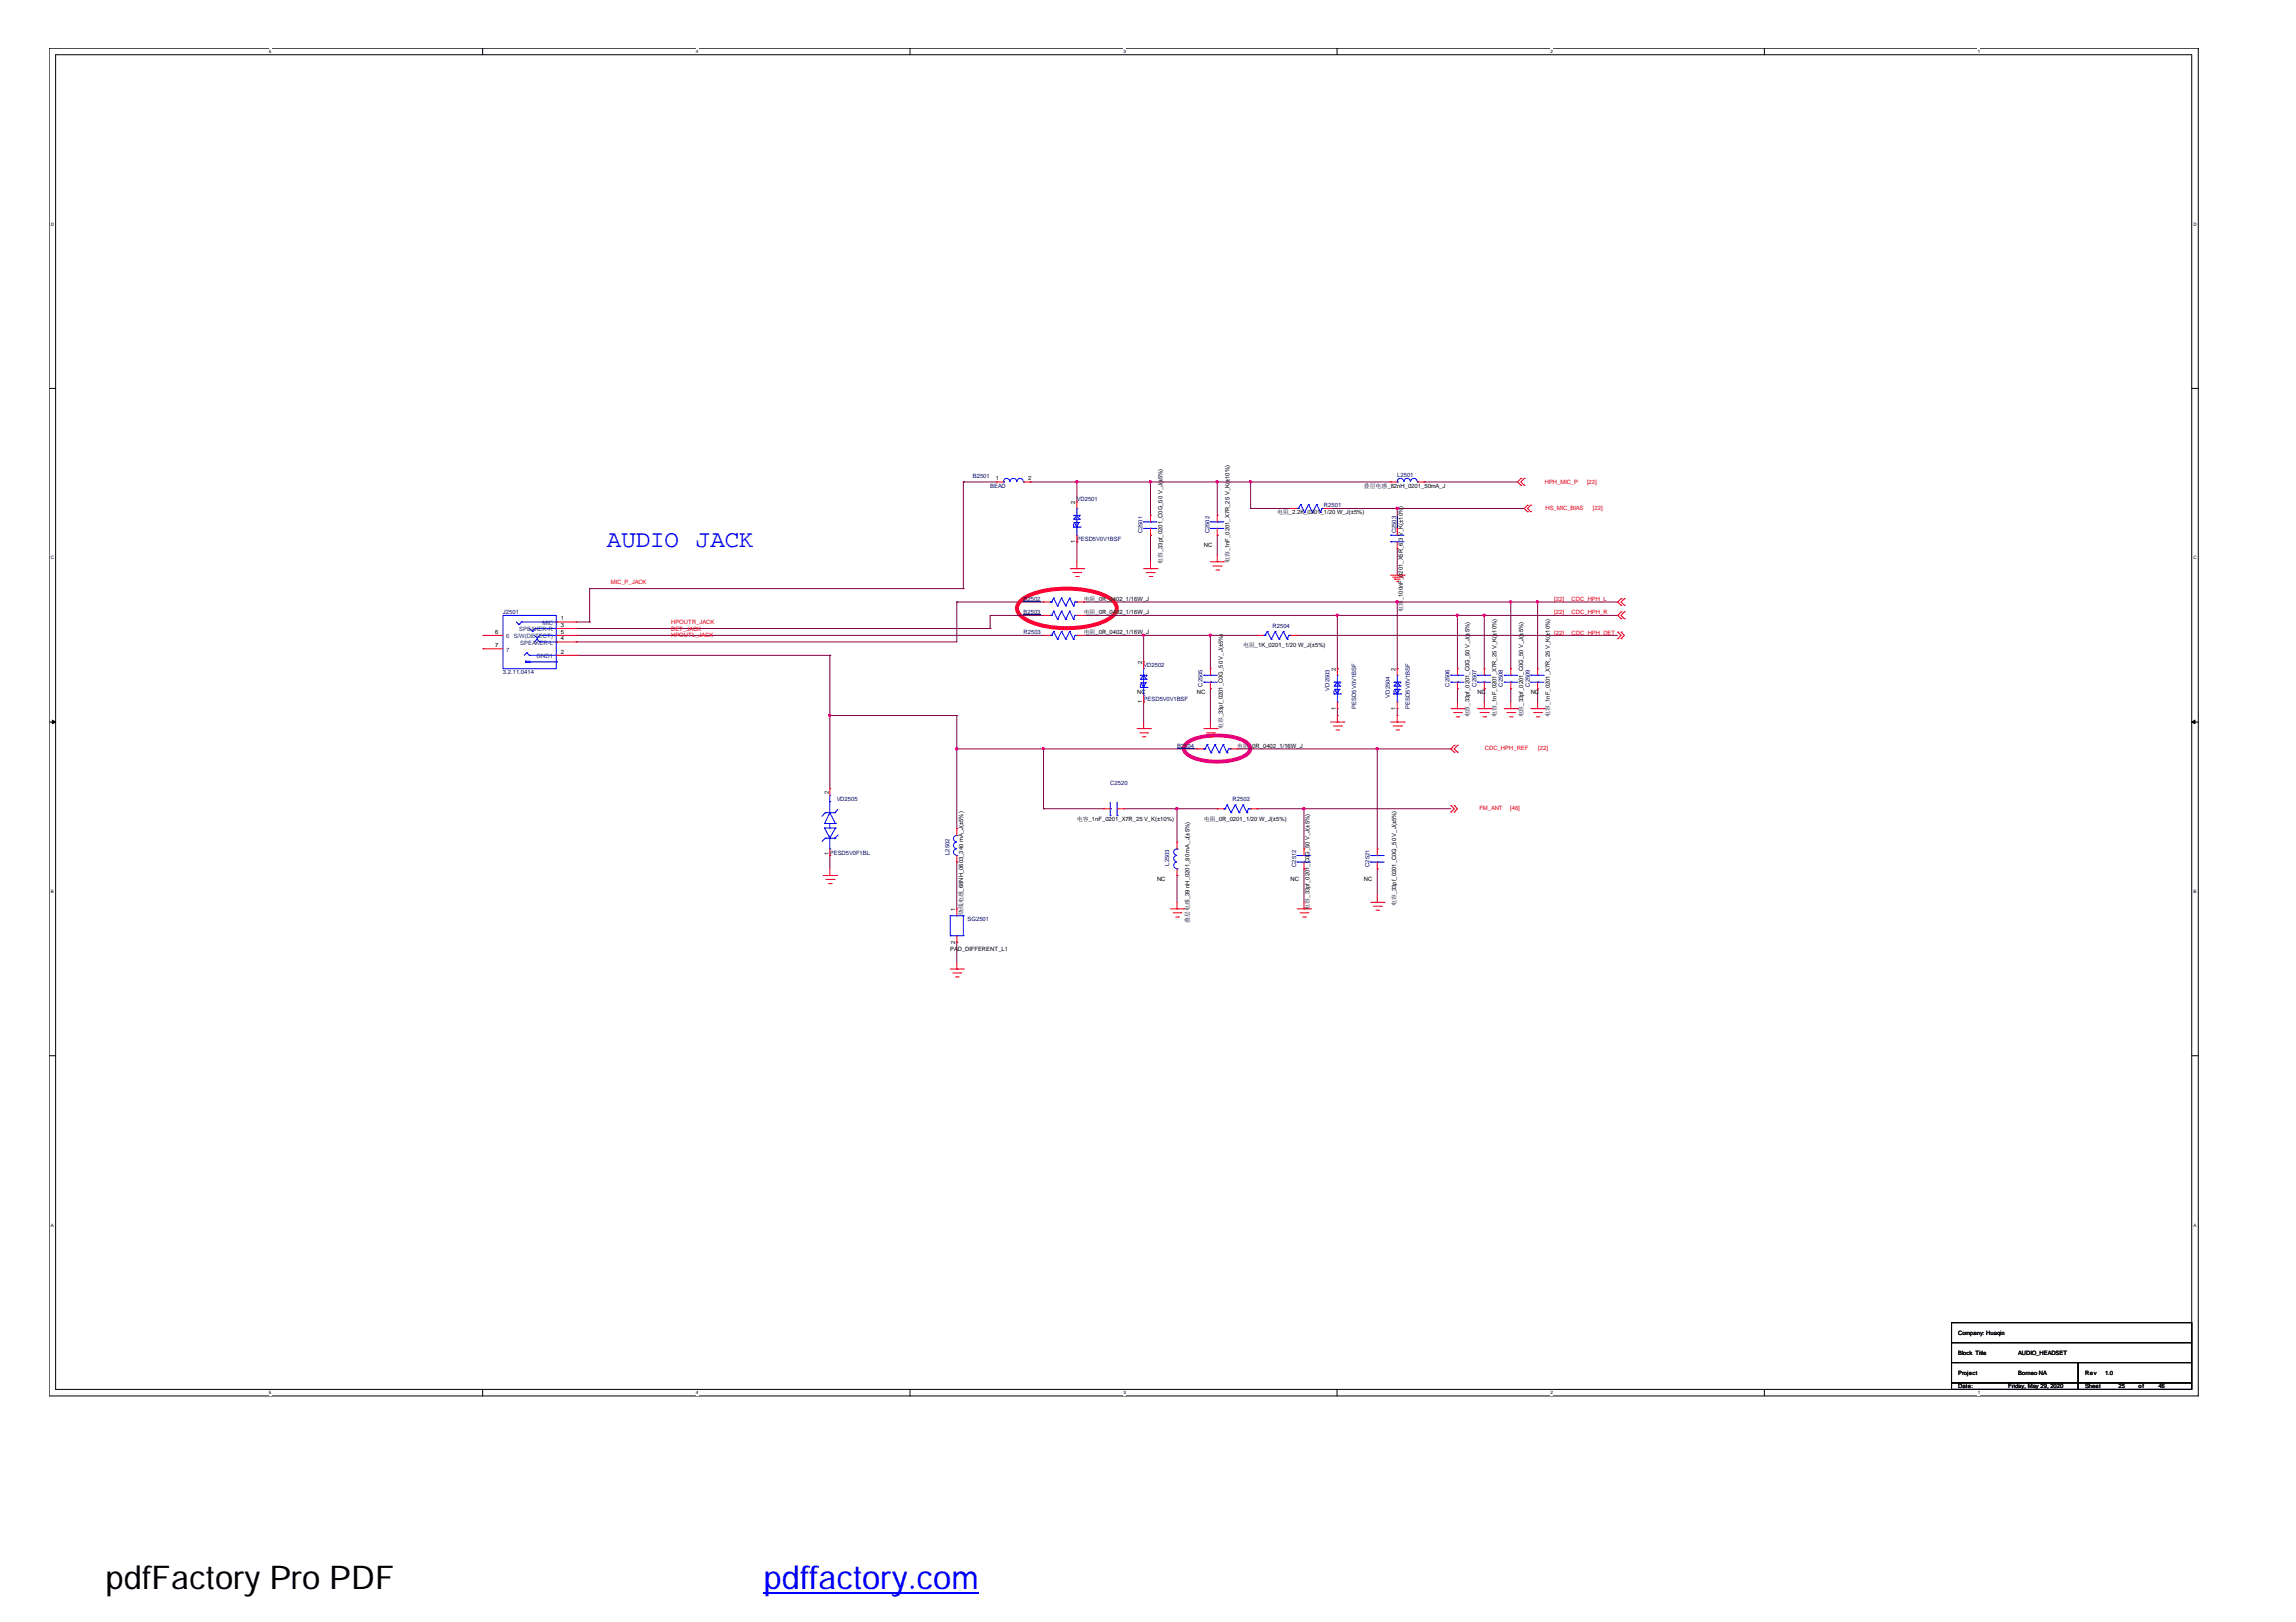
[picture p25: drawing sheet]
<svg xmlns="http://www.w3.org/2000/svg" width="297mm" height="210mm" viewBox="0 0 297 210" stroke-linecap="round" stroke-linejoin="round" font-family="sans-serif">
<defs><g id="words">
<text font-size="4.2" x="13.6" y="205.6">pdfFactory Pro PDF</text>
<text font-size="4.2" fill="#00f" x="98.8" y="205.6">pdffactory.com</text>
<text font-size="3.1" fill="#00f" x="78.5" y="70.8">AUDIO JACK</text>
<g font-size=".8" fill="#000080">
<text x="125.9" y="61.9">B2501</text>
<text x="128.1" y="63.1">BEAD</text>
<text x="139.3" y="64.8">VD2501</text>
<text x="171.3" y="65.7">R2501</text>
<text x="180.8" y="61.8">L2501</text>
<text x="139.3" y="70">PESD5V0V1BSF</text>
<text x="147.8" y="69" transform="rotate(-90 147.8 69)">C2501</text>
<text x="156.5" y="69" transform="rotate(-90 156.5 69)">C2502</text>
<text x="180.6" y="69" transform="rotate(-90 180.6 69)">C2503</text>
<text x="132.4" y="77.7">B2502</text>
<text x="65.1" y="79.5">J2501</text>
<text x="132.4" y="82.1">R2503</text>
<text x="132.4" y="79.5">B2503</text>
<text x="164.6" y="81.2">R2504</text>
<text x="65.1" y="87.3">3.2.11.0414</text>
<text x="148" y="86.4">VD2502</text>
<text x="155.6" y="88.9" transform="rotate(-90 155.6 88.9)">C2505</text>
<text x="172" y="89.4" transform="rotate(-90 172 89.4)">VD2503</text>
<text x="187.5" y="88.9" transform="rotate(-90 187.5 88.9)">C2506</text>
<text x="191" y="88.9" transform="rotate(-90 191 88.9)">C2507</text>
<text x="194.4" y="88.9" transform="rotate(-90 194.4 88.9)">C2508</text>
<text x="197.9" y="88.9" transform="rotate(-90 197.9 88.9)">C2509</text>
<text x="148" y="90.7">PESD5V0V1BSF</text>
<text x="175.5" y="91.7" transform="rotate(-90 175.5 91.7)">PESD5V0V1BSF</text>
<text x="179.8" y="90.3" transform="rotate(-90 179.8 90.3)">VD2504</text>
<text x="182.4" y="91.7" transform="rotate(-90 182.4 91.7)">PESD5V0V1BSF</text>
<text x="143.6" y="101.6">C2520</text>
<text x="152.3" y="96.7">B2504</text>
<text x="108.2" y="103.6">VD2505</text>
<text x="159.5" y="103.6">R2502</text>
<text x="107.4" y="110.6">PESD5V0F1BL</text>
<text x="122.9" y="110.6" transform="rotate(-90 122.9 110.6)">L2502</text>
<text x="151.3" y="112" transform="rotate(-90 151.3 112)">L2503</text>
<text x="167.7" y="112.2" transform="rotate(-90 167.7 112.2)">C2512</text>
<text x="177.2" y="112.2" transform="rotate(-90 177.2 112.2)">C2521</text>
<text x="125.2" y="119.2">SG2501</text>
</g>
<g font-size=".8">
<text x="128.8" y="62.2">1</text>
<text x="133" y="62.2">2</text>
<text x="139.1" y="65.2" transform="rotate(-90 139.1 65.2)">2</text>
<text x="176.4" y="63.1">叠层电感_82nH_0201_50mA_J</text>
<text x="139.1" y="70.3" transform="rotate(-90 139.1 70.3)">1</text>
<text x="155.7" y="70.8">NC</text>
<text x="165.2" y="66.5">电阻_2.2K_0201_1/20 W_J(±5%)</text>
<text x="140.2" y="77.7">电阻_0R_0402_1/16W_J</text>
<text x="150.4" y="73" transform="rotate(-90 150.4 73)">电容_33pf_0201_C0G_50 V_J(±5%)</text>
<text x="159" y="72.9" transform="rotate(-90 159 72.9)">电容_1nF_0201_X7R_25 V_K(±10%)</text>
<text x="64.1" y="82">6</text>
<text x="64.1" y="83.7">7</text>
<text x="72.6" y="82">5</text>
<text x="72.6" y="80.3">1</text>
<text x="72.6" y="81.1">3</text>
<text x="72.6" y="82.9">4</text>
<text x="140.2" y="82.1">电阻_0R_0402_1/16W_J</text>
<text x="140.2" y="79.5">电阻_0R_0402_1/16W_J</text>
<text x="160.8" y="83.8">电阻_1K_0201_1/20 W_J(±5%)</text>
<text x="181.5" y="79.2" transform="rotate(-90 181.5 79.2)">电容_100nF_0201_X5R_6.3 V_K(±10%)</text>
<text x="72.6" y="84.6">2</text>
<text x="147.1" y="89.8">NC</text>
<text x="147.7" y="86" transform="rotate(-90 147.7 86)">2</text>
<text x="154.9" y="89.8">NC</text>
<text x="172.8" y="86.8" transform="rotate(-90 172.8 86.8)">2</text>
<text x="180.6" y="86.8" transform="rotate(-90 180.6 86.8)">2</text>
<text x="191.1" y="89.8">NC</text>
<text x="198" y="89.8">NC</text>
<text x="147.7" y="91" transform="rotate(-90 147.7 91)">1</text>
<text x="158.2" y="94.4" transform="rotate(-90 158.2 94.4)">电容_33pf_0201_C0G_50 V_J(±5%)</text>
<text x="172.8" y="91.9" transform="rotate(-90 172.8 91.9)">1</text>
<text x="180.6" y="91.9" transform="rotate(-90 180.6 91.9)">1</text>
<text x="190.1" y="92.9" transform="rotate(-90 190.1 92.9)">电容_33pf_0201_C0G_50 V_J(±5%)</text>
<text x="193.6" y="92.8" transform="rotate(-90 193.6 92.8)">电容_1nF_0201_X7R_25 V_K(±10%)</text>
<text x="197.1" y="92.9" transform="rotate(-90 197.1 92.9)">电容_33pf_0201_C0G_50 V_J(±5%)</text>
<text x="200.5" y="92.8" transform="rotate(-90 200.5 92.8)">电容_1nF_0201_X7R_25 V_K(±10%)</text>
<text x="160.1" y="96.7">电阻_0R_0402_1/16W_J</text>
<text x="107.2" y="102.8" transform="rotate(-90 107.2 102.8)">2</text>
<text x="139.3" y="106.3">电容_1nF_0201_X7R_25 V_K(±10%)</text>
<text x="155.7" y="106.3">电阻_0R_0201_1/20 W_J(±5%)</text>
<text x="107.2" y="110.6" transform="rotate(-90 107.2 110.6)">1</text>
<text x="123.6" y="117.9" transform="rotate(-90 123.6 117.9)">1</text>
<text x="124.6" y="118.4" transform="rotate(-90 124.6 118.4)">绕线电感_68NH_0603_340 mA_J(±5%)</text>
<text x="149.7" y="114">NC</text>
<text x="153.9" y="119.4" transform="rotate(-90 153.9 119.4)">叠层电感_39 nH_0201_80 mA_J(±5%)</text>
<text x="167" y="114">NC</text>
<text x="169.4" y="117.7" transform="rotate(-90 169.4 117.7)">电容_33pf_0201_C0G_50 V_J(±5%)</text>
<text x="176.4" y="114">NC</text>
<text x="180.6" y="117.3" transform="rotate(-90 180.6 117.3)">电容_33pf_0201_C0G_50 V_J(±5%)</text>
<text x="122.9" y="123.1">PA</text>
<text x="123.6" y="122.1" transform="rotate(-90 123.6 122.1)">2</text>
<text x="123.9" y="123.1">D_DIFFERENT_L1</text>
<text x="253.3" y="172.7">Company: Huaqin</text>
<text x="253.3" y="175.4">Block Title</text>
<text x="253.3" y="177.9">Project</text>
<text x="253.3" y="179.7">Date:</text>
<text x="259.8" y="179.7">Friday, May 29, 2020</text>
<text x="261.1" y="177.9">Borneo NA</text>
<text x="261.1" y="175.4">AUDIO_HEADSET</text>
<text x="269.7" y="177.9">Rev</text>
<text x="269.7" y="179.7">Sheet</text>
<text x="272.3" y="177.9">1.0</text>
<text x="274.1" y="179.7">25</text>
<text x="276.6" y="179.7">of</text>
<text x="279.2" y="179.7">46</text>
</g>
<g font-size=".8" fill="#f00">
<text x="199.9" y="62.6">HPH_MIC_P</text>
<text x="205.3" y="62.6">[22]</text>
<text x="199.9" y="66">HS_MIC_BIAS</text>
<text x="206.1" y="66">[22]</text>
<text x="79" y="75.6">MIC_P_JACK</text>
<text x="201.1" y="77.7">[22]</text>
<text x="203.3" y="77.7">CDC_HPH_L</text>
<text x="86.8" y="80.7">HPOUTR_JACK</text>
<text x="86.8" y="81.6">DET_JACK</text>
<text x="86.8" y="82.5">HPOUTL_JACK</text>
<text x="201.1" y="79.5">[22]</text>
<text x="201.1" y="82.1">[22]</text>
<text x="203.3" y="79.5">CDC_HPH_R</text>
<text x="203.3" y="82.1">CDC_HPH_DET</text>
<text x="192.1" y="97.1">CDC_HPH_REF</text>
<text x="199" y="97.1">[22]</text>
<text x="191.4" y="104.9">FM_ANT</text>
<text x="195.4" y="104.9">[46]</text>
</g>
<g font-size=".8" fill="#004080">
<text x="65.5" y="82.6">6</text>
<text x="66.5" y="82.6">S/W(DETECT)</text>
<text x="67.2" y="81.7">SPEAKER-R</text>
<text x="67.3" y="83.5">SPEAKER-L</text>
<text x="70.2" y="80.9">MIC</text>
<text x="65.5" y="84.3">7</text>
<text x="69.4" y="85.2">GND1</text>
</g>
<g font-size=".6">
<text x="34.8" y="6.9">5</text>
<text x="90" y="6.9">4</text>
<text x="145.3" y="6.9">3</text>
<text x="200.6" y="6.9">2</text>
<text x="255.9" y="6.9">1</text>
<text x="6.6" y="29.2">D</text>
<text x="283.8" y="29.2">D</text>
<text x="6.6" y="72.4">C</text>
<text x="283.8" y="72.4">C</text>
<text x="6.6" y="115.6">B</text>
<text x="283.8" y="115.6">B</text>
<text x="6.6" y="158.8">A</text>
<text x="283.8" y="158.8">A</text>
<text x="34.8" y="180.4">5</text>
<text x="90" y="180.4">4</text>
<text x="145.3" y="180.4">3</text>
<text x="200.6" y="180.4">2</text>
<text x="255.9" y="180.4">1</text>
</g>
</g></defs>
<path d="M6.3 6.2h278.1v174.5h-278.1zM7.2 7.1h276.3v172.7h-276.3z" fill="none" stroke="#000" stroke-width=".13"/>
<g fill="#fff">
<path d="M34.8 6.3h.3v.7h-.3z"/>
<path d="M34.8 179.9h.3v.7h-.3z"/>
</g>
<path d="M62.4 6.2v.9M62.4 179.8v.9" fill="none" stroke="#000" stroke-width=".13"/>
<g fill="#fff">
<path d="M90 6.3h.3v.7h-.3z"/>
<path d="M90 179.9h.3v.7h-.3z"/>
</g>
<path d="M117.7 6.2v.9M117.7 179.8v.9" fill="none" stroke="#000" stroke-width=".13"/>
<g fill="#fff">
<path d="M145.3 6.3h.3v.7h-.3z"/>
<path d="M145.3 179.9h.3v.7h-.3z"/>
</g>
<path d="M173 6.2v.9M173 179.8v.9" fill="none" stroke="#000" stroke-width=".13"/>
<g fill="#fff">
<path d="M200.6 6.3h.3v.7h-.3z"/>
<path d="M200.6 179.9h.3v.7h-.3z"/>
</g>
<path d="M228.3 6.2v.9M228.3 179.8v.9" fill="none" stroke="#000" stroke-width=".13"/>
<g fill="#fff">
<path d="M255.9 6.3h.3v.7h-.3z"/>
<path d="M255.9 179.9h.3v.7h-.3z"/>
<path d="M6.6 28.7h.3v.7h-.3z"/>
<path d="M283.8 28.7h.3v.7h-.3z"/>
<path d="M6.6 71.9h.3v.6h-.3z"/>
<path d="M283.8 71.9h.3v.6h-.3z"/>
</g>
<path d="M6.3 50.3h.9M283.5 50.3h.9" fill="none" stroke="#000" stroke-width=".13"/>
<g fill="#fff">
<path d="M6.6 115h.3v.7h-.3z"/>
<path d="M283.8 115h.3v.7h-.3z"/>
</g>
<path d="M6.3 93.4h.9M283.5 93.4h.9" fill="none" stroke="#000" stroke-width=".13"/>
<g fill="#000" stroke="#000" stroke-width=".13">
<path d="M6.8 93.2l.4 .2-.4 .3z" fill-rule="evenodd"/>
<path d="M283.5 93.4l.5-.2v.5z" fill-rule="evenodd"/>
</g>
<g fill="#fff">
<path d="M6.6 158.2h.3v.7h-.3z"/>
<path d="M283.8 158.2h.3v.7h-.3z"/>
</g>
<path d="M6.3 136.6h.9M283.5 136.6h.9M252.5 171.2h31v2.6h-31zM252.5 173.8h31v2.5h-31zM252.5 176.3h16.4v2.7h-16.4zM252.5 179h16.4v.8h-16.4zM268.9 179h14.6v.8h-14.6zM268.9 176.3h14.6v2.7h-14.6z" fill="none" stroke="#000" stroke-width=".13"/>
<path d="M132 77.8a8 8 0 0 1 4.8-1.6 12.2 12.2 0 0 1 6.8 1.2 1.37 1.37 0 0 1 .9 1.3 1.37 1.37 0 0 1-.9 1.3 12.6 12.6 0 0 1-8.8 .9 5.7 5.7 0 0 1-2.8-1.3 1.18 1.18 0 0 1 0-1.8z" fill="none" stroke="#f00" stroke-width=".51"/>
<path d="M153.6 96.1a7.9 7.9 0 0 1 5.7-.8 3.5 3.5 0 0 1 2.3 1.2l.2 .4a1.91 1.91 0 0 1-1.7 1.3 9.4 9.4 0 0 1-6-.3 1.08 1.08 0 0 1-.8-1.4z" fill="none" stroke="#ff0080" stroke-width=".51"/>
<g fill="none" stroke="#800040" stroke-width=".13">
<path d="M76.3 76.2h.1M76.3 76.2v4.3M76.3 76.2h48.3M123.8 77.9h.1M123.8 77.9v5.2h-49.3M123.8 77.9h11.2M124.6 62.4h.1M124.6 76.2h.1M124.6 62.4h4.3M124.6 62.4v13.8M133.3 62.4h.1M133.3 62.4h46.6"/>
<path d="M135 79.6h.1M135 79.6h-6.9v1.7M139.3 62.4h.1M139.3 70.1h.1M139.3 62.4v2.6M139.3 70.1v2.6M140.2 77.9h.1M140.2 79.6h.1M140.2 77.9h69.1M140.2 79.6h69.1M148.8 62.4h.1M148.8 69.3h.1"/>
<path d="M148.8 62.4v4.3M148.8 69.3v3.4M157.5 62.4h.1M157.5 69.3h.1M157.5 62.4v4.3M157.5 69.3v2.6M161.8 62.4h.1M161.8 65.8h.1M161.8 62.4v3.4M161.8 65.8h5.2M172.1 65.8h.1M172.1 65.8h25.1"/>
<path d="M173 79.6v6.9M180.8 65.8h.1M180.8 71h.1M180.8 77.9h.1M180.8 65.8v2.6M180.8 71v3.4M180.8 77.9v8.6M184.2 62.4h.1M184.2 62.4h12.1M188.6 79.6h.1M188.6 79.6v6.9M192 79.6h.1"/>
<path d="M192 79.6v6.9M195.5 77.9h.1M195.5 77.9v8.6M198.9 77.9h.1M198.9 77.9v8.6M209.3 79.6h.1M74.5 81.3h.1M74.5 82.2h.1M74.5 83.1h.1M74.5 81.3h53.6M74.5 82.2h60.5M74.5 84.8h32.9"/>
<path d="M74.5 80.5h1.8M76.3 80.5h.1M107.4 92.6h.1M107.4 84.8h.1M107.4 84.8v17.3M107.4 92.6h16.4M123.8 92.6h.1M123.8 96.9h.1M123.8 92.6v14.6M123.8 96.9h31.1M128.1 81.3h.1M135 96.9h.1"/>
<path d="M135 96.9v7.8M140.2 82.2h.1M140.2 82.2h22.4M148 82.2h.1M148 90.9h.1M148 82.2v3.5M148 90.9v2.5M156.6 82.2h.1M156.6 89.1h.1M156.6 82.2v4.3M156.6 89.1v4.3M160.1 96.9h27.6"/>
<path d="M162.6 82.2h.1M167.8 82.2h.1M167.8 82.2h41.5M173 86.5h.1M173 92.6h.1M173 91.7v.9M178.2 96.9h.1M178.2 96.9v13M180.8 86.5h.1M180.8 92.6h.1M180.8 91.7v.9M187.7 96.9h.1"/>
<path d="M188.6 89.1h.1M188.6 89.1v1.8M192 89.1h.1M192 89.1v1.8M195.5 89.1h.1M195.5 89.1v1.8M198.9 89.1h.1M198.9 89.1v1.8M107.4 110.7h.1M107.4 110.7v1.8M123.8 111.6h.1M123.8 111.6v6"/>
<path d="M135 104.7h.1M135 104.7h7.8M145.4 104.7h12.1M152.3 113.3h.1M152.3 104.7h.1M152.3 104.7v4.3M152.3 113.3v3.5M157.5 104.7h.1M162.6 104.7h.1M162.6 104.7h25.1M168.7 104.7h.1M168.7 112.5h.1"/>
<path d="M168.7 104.7v5.2M168.7 112.5v4.3M178.2 112.5h.1M178.2 112.5v3.4M123.8 121.9h.1M123.8 121.9v2.6"/>
</g>
<g fill="#f0f" stroke="#f0f" stroke-width=".13">
<path d="M148.7 62.2h.2v.2h-.2z" fill-rule="evenodd"/>
<path d="M139.2 62.2h.2v.2h-.2z" fill-rule="evenodd"/>
<path d="M157.3 62.2h.3v.2h-.3z" fill-rule="evenodd"/>
<path d="M161.7 62.2h.2v.2h-.2z" fill-rule="evenodd"/>
<path d="M180.6 65.7h.2v.2h-.2z" fill-rule="evenodd"/>
<path d="M180.6 77.8h.2v.2h-.2z" fill-rule="evenodd"/>
<path d="M195.3 77.8h.2v.2h-.2z" fill-rule="evenodd"/>
<path d="M198.8 77.8h.2v.2h-.2z" fill-rule="evenodd"/>
<path d="M172.9 79.5h.2v.2h-.2z" fill-rule="evenodd"/>
<path d="M188.4 79.5h.2v.2h-.2z" fill-rule="evenodd"/>
<path d="M191.9 79.5h.2v.2h-.2z" fill-rule="evenodd"/>
<path d="M147.8 82.1h.2v.2h-.2z" fill-rule="evenodd"/>
<path d="M156.5 82.1h.2v.2h-.2z" fill-rule="evenodd"/>
<path d="M107.2 92.5h.2v.2h-.2z" fill-rule="evenodd"/>
<path d="M123.6 96.8h.3v.2h-.3z" fill-rule="evenodd"/>
<path d="M134.9 96.8h.2v.2h-.2z" fill-rule="evenodd"/>
<path d="M168.6 104.5h.2v.2h-.2z" fill-rule="evenodd"/>
<path d="M152.1 104.5h.2v.2h-.2z" fill-rule="evenodd"/>
<path d="M178 96.8h.3v.2h-.3z" fill-rule="evenodd"/>
<path d="M148.7 62.2h.2v.2h-.2z" fill-rule="evenodd"/>
<path d="M139.2 62.2h.2v.2h-.2z" fill-rule="evenodd"/>
<path d="M157.3 62.2h.3v.2h-.3z" fill-rule="evenodd"/>
<path d="M161.7 62.2h.2v.2h-.2z" fill-rule="evenodd"/>
<path d="M180.6 65.7h.2v.2h-.2z" fill-rule="evenodd"/>
<path d="M180.6 77.8h.2v.2h-.2z" fill-rule="evenodd"/>
<path d="M195.3 77.8h.2v.2h-.2z" fill-rule="evenodd"/>
<path d="M198.8 77.8h.2v.2h-.2z" fill-rule="evenodd"/>
<path d="M172.9 79.5h.2v.2h-.2z" fill-rule="evenodd"/>
<path d="M188.4 79.5h.2v.2h-.2z" fill-rule="evenodd"/>
<path d="M191.9 79.5h.2v.2h-.2z" fill-rule="evenodd"/>
<path d="M147.8 82.1h.2v.2h-.2z" fill-rule="evenodd"/>
<path d="M156.5 82.1h.2v.2h-.2z" fill-rule="evenodd"/>
<path d="M107.2 92.5h.2v.2h-.2z" fill-rule="evenodd"/>
<path d="M123.6 96.8h.3v.2h-.3z" fill-rule="evenodd"/>
<path d="M134.9 96.8h.2v.2h-.2z" fill-rule="evenodd"/>
<path d="M168.6 104.5h.2v.2h-.2z" fill-rule="evenodd"/>
<path d="M152.1 104.5h.2v.2h-.2z" fill-rule="evenodd"/>
<path d="M178 96.8h.3v.2h-.3z" fill-rule="evenodd"/>
</g>
<g fill="none" stroke="#f00" stroke-width=".13">
<path d="M128.9 62.4h.1M128.9 62.4h.9M132.4 62.4h.9M133.3 62.4h.1M135 77.9h.1M135 79.6h.1M135 77.9h.9M135 79.6h.9M138.5 73.6h1.7M138.8 74.1h1M139.1 74.6h.4M139.3 73.6h.1"/>
<path d="M139.3 65h.1M139.3 70.1h.1M139.3 65v.8M139.3 69.3v.8M139.3 72.7v.9M139.3 77.9h.9M139.3 79.6h.9M139.5 74.6h.1M139.8 74.1h.1M140.2 73.6h.1M140.2 77.9h.1M140.2 79.6h.1"/>
<path d="M148 73.6h1.7M148.3 74.1h1.1M148.7 74.6h.3M148.8 73.6h.1M148.8 66.7h.1M148.8 69.3h.1M148.8 66.7v.8M148.8 68.4v.9M148.8 72.7v.9M149 74.6h.1M149.4 74.1h.1M149.7 73.6h.1"/>
<path d="M156.6 72.7h1.7M156.9 73.3h1.1M157.3 73.8h.3M157.5 72.7h.1M157.5 66.7h.1M157.5 69.3h.1M157.5 66.7v.8M157.5 68.4v.9M157.5 71.9v.8M157.6 73.8h.1M158 73.3h.1M158.3 72.7h.1"/>
<path d="M167 65.8h.1M167 65.8h.8M171.3 65.8h.8M172.1 65.8h.1M179.9 62.4h.1M179.9 74.4h1.8M179.9 62.4h.9M180.2 74.7h1.2M180.4 74.9h.1M180.4 74.9h.7M180.7 75.2h.1M180.8 68.4h.1"/>
<path d="M180.8 71h.1M180.8 68.4v.9M180.8 70.1v.9M180.8 75.2h.1M181.4 74.7h.1M181.7 74.4h.1M183.4 62.4h.8M184.2 62.4h.1M196.8 62.8h.1M196.8 61.9h.1M196.8 61.9l-.5 .5 .5 .4M197.2 61.9h.1"/>
<path d="M197.2 62.8h.1M197.2 61.9l-.4 .5 .4 .4M197.6 66.2h.1M197.6 65.4h.1M197.6 65.4l-.4 .4 .4 .4M198 65.4h.1M198 66.2h.1M198 65.4l-.4 .4 .4 .4M209.7 78.3h.1M209.7 77.5h.1M209.7 79.2h.1M209.7 77.5l-.4 .4 .4 .4"/>
<path d="M209.7 79.2l-.4 .4 .4 .5M210.1 77.5h.1M210.1 78.3h.1M210.1 79.2h.1M210.1 77.5l-.4 .4 .4 .4M210.1 79.2l-.4 .4 .4 .5M62.5 82.2h.1M62.5 84h.1M62.5 82.2h2.6M62.5 84h2.6M72 80.5h2.5M72 81.3h2.5"/>
<path d="M72 84.8h2.5M72 82.2h2.5M72 83.1h2.5M74.5 80.5h.1M74.5 81.3h.1M74.5 84.8h.1M74.5 82.2h.1M74.5 83.1h.1M135 82.2h.1M135 82.2h.9M139.3 82.2h.9M140.2 82.2h.1"/>
<path d="M147.1 94.3h1.7M147.4 94.8h1.1M147.8 95.3h.3M148 94.3h.1M148 85.7h.1M148 90.9h.1M148 85.7v.8M148 90v.9M148 93.4v.9M148.1 95.3h.1M148.5 94.8h.1M148.8 94.3h.1"/>
<path d="M154.9 96.9h.1M154.9 96.9h.8M155.7 94.3h1.8M156.1 94.8h1M156.4 95.3h.4M156.6 94.3h.1M156.6 86.5h.1M156.6 89.1h.1M156.6 86.5v.9M156.6 88.3v.8M156.6 93.4v.9M156.8 95.3h.1"/>
<path d="M157.1 94.8h.1M157.5 94.3h.1M159.2 96.9h.9M160.1 96.9h.1M162.6 82.2h.1M162.6 82.2h.9M167 82.2h.8M167.8 82.2h.1M172.1 93.4h1.8M172.5 94h1M172.8 94.5h.4M173 93.4h.1"/>
<path d="M173 86.5h.1M173 91.7h.1M173 86.5v.9M173 90.9v.8M173 92.6v.8M173.2 94.5h.1M173.5 94h.1M173.9 93.4h.1M179.9 93.4h1.8M180.3 94h1M180.6 94.5h.3M180.8 93.4h.1"/>
<path d="M180.8 86.5h.1M180.8 91.7h.1M180.8 86.5v.9M180.8 90.9v.8M180.8 92.6v.8M180.9 94.5h.1M181.3 94h.1M181.7 93.4h.1M187.7 91.7h1.7M188 92.2h1.1M188.1 97.3h.1M188.1 96.4h.1"/>
<path d="M188.1 96.4l-.4 .5 .4 .4M188.4 92.8h.3M188.6 91.7h.1M188.6 96.4h.1M188.6 97.3h.1M188.6 86.5h.1M188.6 89.1h.1M188.6 86.5v.9M188.6 88.3v.8M188.6 90.9v.8M188.6 96.4l-.5 .5 .5 .4M188.7 92.8h.1"/>
<path d="M189.1 92.2h.1M189.4 91.7h.1M191.1 91.7h1.8M191.5 92.2h1M191.9 92.8h.3M192 91.7h.1M192 86.5h.1M192 89.1h.1M192 86.5v.9M192 88.3v.8M192 90.9v.8M192.2 92.8h.1"/>
<path d="M192.5 92.2h.1M192.9 91.7h.1M194.6 91.7h1.7M194.9 92.2h1.1M195.3 92.8h.3M195.5 91.7h.1M195.5 86.5h.1M195.5 89.1h.1M195.5 86.5v.9M195.5 88.3v.8M195.5 90.9v.8M195.6 92.8h.1"/>
<path d="M196 92.2h.1M196.3 91.7h.1M198 91.7h1.8M198.4 92.2h1M198.8 92.8h.3M198.9 91.7h.1M198.9 86.5h.1M198.9 89.1h.1M198.9 86.5v.9M198.9 88.3v.8M198.9 90.9v.8M199.1 92.8h.1"/>
<path d="M199.4 92.2h.1M199.8 91.7h.1M209.3 81.8h.1M209.3 82.6h.1M209.3 81.8l.4 .4-.4 .4M209.7 80.1h.1M209.7 81.8h.1M209.7 82.6h.1M209.7 81.8l.4 .4-.4 .4M210.1 80.1h.1M106.5 113.3h1.7M106.8 113.8h1.1"/>
<path d="M107.2 114.4h.3M107.4 113.3h.1M107.4 110.7h.1M107.4 102.1h.1M107.4 102.1v.8M107.4 109.9v.8M107.4 112.5v.8M107.5 114.4h.1M107.9 113.8h.1M108.2 113.3h.1M123.8 117.6h.1M123.8 111.6h.1"/>
<path d="M123.8 107.2h.1M123.8 107.2v.9M123.8 110.7v.9M123.8 117.6v.9M142.8 104.7h.1M142.8 104.7h.8M144.5 104.7h.9M145.4 104.7h.1M151.4 117.6h1.8M151.8 118.1h1M152.1 118.7h.3M152.3 117.6h.1"/>
<path d="M152.3 113.3h.1M152.3 109h.1M152.3 109v.9M152.3 112.5v.8M152.3 116.8v.8M152.4 118.7h.1M152.8 118.1h.1M153.2 117.6h.1M157.5 104.7h.1M157.5 104.7h.8M161.8 104.7h.8M162.6 104.7h.1"/>
<path d="M167.8 117.6h1.7M168.2 118.1h1M168.5 118.7h.4M168.7 117.6h.1M168.7 109.9h.1M168.7 112.5h.1M168.7 109.9v.8M168.7 111.6v.9M168.7 116.8v.8M168.9 118.7h.1M169.2 118.1h.1M169.5 117.6h.1"/>
<path d="M177.3 116.8h1.8M177.7 117.3h1M178 117.8h.4M178.2 116.8h.1M178.2 109.9h.1M178.2 112.5h.1M178.2 109.9v.8M178.2 111.6v.9M178.2 115.9v.9M178.4 117.8h.1M178.7 117.3h.1M179.1 116.8h.1"/>
<path d="M187.7 104.2h.1M187.7 105.1h.1M187.7 104.2l.4 .5-.4 .4M188.1 104.2h.1M188.1 105.1h.1M188.1 104.2l.5 .5-.5 .4M122.9 125.4h1.7M123.3 125.9h1M123.6 126.4h.4M123.8 125.4h.1M123.8 121.9h.1M123.8 121.1v.8"/>
<path d="M123.8 124.5v.9M124 126.4h.1M124.3 125.9h.1M124.6 125.4h.1"/>
</g>
<g fill="none" stroke="#00f" stroke-width=".13">
<path d="M65.1 79.6h6.9v6.9h-6.9zM129.8 62.4h.1M129.8 62.3l.1-.2a.4 .4 0 0 1 .5-.2 .4 .4 0 0 1 .2 .4M130.7 62.3a.42 .42 0 0 1 .4-.4 .42 .42 0 0 1 .4 .4M131.6 62.3v-.2a.4 .4 0 0 1 .5-.2 .4 .4 0 0 1 .3 .4M132.4 62.4h.1M135.9 77.9h.1M135.9 79.6h.1M135.9 77.9h.2M135.9 79.6h.2M136.1 77.9h.1M136.1 79.6h.1"/>
<path d="M136.3 77.4h.1M136.3 79.1h.1M136.3 77.4l.5 1M136.3 77.4l-.2 .5M136.3 79.1l.5 1.1M136.3 79.1l-.2 .5M136.8 78.4h.1M137.3 77.4h.1M137.3 79.1h.1M137.3 77.4l.6 1M137.3 77.4l-.5 1M137.3 79.1l.6 1.1"/>
<path d="M137.3 79.1l-.5 1.1M137.9 78.4h.1M138.4 77.4h.1M138.4 79.1h.1M138.4 77.4l.5 1M138.4 77.4l-.5 1M138.4 79.1l.5 1.1M138.4 79.1l-.5 1.1M138.9 78.4h.1M138.9 68.2h.1M138.9 66.7h.1M138.9 67.8v.4"/>
<path d="M138.9 68.2h.8M138.9 66.7h.8M139 67.6h.1M139 67.2h.1M139 67.6h.6M139 67.6l.3 .6M139 67.2h.7M139.1 77.9h.1M139.1 79.6h.1M139.1 77.9h.2M139.1 77.9l-.2 .5M139.1 79.6h.2"/>
<path d="M139.1 79.6l-.2 .6M139.3 77.9h.1M139.3 79.6h.1M139.3 65.8h.1M139.3 69.3h.1M139.3 68.2h.1M139.3 66.7h.1M139.3 65.8v3.5M139.3 66.7l-.4 .5M139.3 66.7l.4 .5M139.6 67.6h.1M139.6 67.6l-.3 .6"/>
<path d="M139.7 67.2h.1M139.7 66.7h.1M139.7 66.7v.2M139.7 68.2h.1M148 67.5h.1M148 68.4h.1M148 67.5h1.7M148 68.4h1.7M148.8 67.5h.1M148.8 68.4h.1M156.6 67.5h.1M156.6 68.4h.1"/>
<path d="M156.6 67.5h1.7M156.6 68.4h1.7M157.5 67.5h.1M157.5 68.4h.1M167.8 65.8h.1M167.8 65.8h.2M168 65.8h.1M168.3 65.3h.1M168.3 65.3l.5 1M168.3 65.3l-.3 .5M168.8 66.3h.1M169.3 65.3h.1"/>
<path d="M169.3 65.3l.5 1M169.3 65.3l-.5 1M169.8 66.3h.1M170.3 65.3h.1M170.3 65.3l.6 1M170.3 65.3l-.5 1M170.9 66.3h.1M171 65.8h.1M171 65.8h.3M171 65.8l-.1 .5M171.3 65.8h.1M179.9 69.3h.1"/>
<path d="M179.9 70.1h.1M179.9 69.3h1.8M179.9 70.1h1.8M180.8 62.4h.1M180.8 62.3a.42 .42 0 0 1 .4-.4 .42 .42 0 0 1 .4 .4M180.8 69.3h.1M180.8 70.1h.1M181.7 62.3v-.2a.4 .4 0 0 1 .5-.2 .4 .4 0 0 1 .3 .4M182.5 62.3a.42 .42 0 0 1 .4-.4 .42 .42 0 0 1 .4 .4M183.4 62.4h.1M66.8 80.5l.3 .3M67.1 80.8h.1"/>
<path d="M67.5 80.5h.1M67.5 80.5l-.4 .3M67.5 80.5h4.5M68 85.7h.1M68 85.6h.1M68 85.6h.5v.1M68 85.7h.5M68 85.6v.1M68.2 84.5h.1M68.2 84.5l.3 .3M68.2 84.5l-.4 .3M68.5 84.8h.1"/>
<path d="M68.5 85.7h.1M68.5 81.3l.4 .4M68.5 84.8h3.5M68.5 85.7h3.5M68.9 81.7h.1M69.1 82.2l.4 .4M69.2 81.3h.1M69.2 81.3h2.8M69.2 81.3l-.3 .4M69.5 82.7h.1M69.5 82.6h.1M69.5 82.7l-.4 .4"/>
<path d="M69.5 82.7l.3 .4M69.8 83.1h.1M69.8 82.2h.1M69.8 83.1h2.2M69.8 82.2h2.2M69.8 82.2l-.3 .4M72 85.7h.1M72 84.8h.1M72 83.1h.1M72 82.2h.1M72 81.3h.1M72 80.5h.1"/>
<path d="M135.9 82.2h.1M135.9 82.2h.2M136.1 82.2h.1M136.3 81.7h.1M136.3 81.7l.5 1M136.3 81.7l-.2 .5M136.8 82.7h.1M136.8 80.2h.1M137.3 81.7h.1M137.3 81.7l.6 1M137.3 81.7l-.5 1M137.9 82.7h.1"/>
<path d="M137.9 80.2h.1M138.4 81.7h.1M138.4 81.7l.5 1M138.4 81.7l-.5 1M138.9 82.7h.1M138.9 80.2h.1M139.1 82.2h.1M139.1 82.2h.2M139.1 82.2l-.2 .5M139.3 82.2h.1M147.5 89h.1M147.5 87.4h.1"/>
<path d="M147.5 87.4h.8M147.5 88.5v.5M147.5 89h.9M147.6 88.4h.1M147.6 87.9h.1M147.6 88.4h.6M147.6 88.4l.4 .6M147.6 87.9h.7M148 86.5h.1M148 90h.1M148 89h.1M148 87.4h.1"/>
<path d="M148 86.5v3.5M148 87.4l-.5 .5M148 87.4l.3 .5M148.2 88.4h.1M148.2 88.4l-.2 .6M148.3 87.9h.1M148.3 87.4h.1M148.3 87.4v.2M148.4 89h.1M155.7 96.9h.1M155.7 87.4h.1M155.7 88.3h.1"/>
<path d="M155.7 88.3h1.8M155.7 96.9h.2M155.7 87.4h1.8M155.9 96.9h.1M156.2 96.4h.1M156.2 96.4l.5 1M156.2 96.4l-.3 .5M156.6 87.4h.1M156.6 88.3h.1M156.7 97.4h.1M157.2 96.4h.1M157.2 96.4l.5 1"/>
<path d="M157.2 96.4l-.5 1M157.7 97.4h.1M158.2 96.4h.1M158.2 96.4l.5 1M158.2 96.4l-.5 1M158.7 97.4h.1M158.9 96.9h.1M158.9 96.9h.3M158.9 96.9l-.2 .5M159.2 96.9h.1M163.5 82.2h.1M163.5 82.2h.2"/>
<path d="M163.7 82.2h.1M164 81.7h.1M164 81.7l.5 1M164 81.7l-.3 .5M164.5 82.7h.1M165 81.7h.1M165 81.7l.5 1M165 81.7l-.5 1M165.5 82.7h.1M166 81.7h.1M166 81.7l.5 1M166 81.7l-.5 1"/>
<path d="M166.5 82.7h.1M166.7 82.2h.1M166.7 82.2h.3M166.7 82.2l-.2 .5M167 82.2h.1M172.6 89.8h.1M172.6 88.3h.1M172.6 89.4v.4M172.6 89.8h.8M172.6 88.3h.8M172.7 89.2h.1M172.7 88.8h.1"/>
<path d="M172.7 89.2h.6M172.7 89.2l.3 .6M172.7 88.8h.7M173 87.4h.1M173 90.9h.1M173 89.8h.1M173 88.3h.1M173 87.4v3.5M173 88.3l-.4 .5M173 88.3l.4 .5M173.3 89.2h.1M173.3 89.2l-.3 .6"/>
<path d="M173.4 88.8h.1M173.4 88.3h.1M173.4 88.3v.1M173.4 89.8h.1M180.3 89.8h.1M180.3 88.3h.1M180.3 89.8h.9M180.3 88.3h.8M180.3 89.4v.4M180.4 89.2h.1M180.4 88.8h.1M180.4 89.2h.7"/>
<path d="M180.4 88.8h.7M180.4 89.2l.4 .6M180.8 87.4h.1M180.8 90.9h.1M180.8 89.8h.1M180.8 88.3h.1M180.8 87.4v3.5M180.8 88.3l-.5 .5M180.8 88.3l.3 .5M181.1 89.2h.1M181.1 89.2l-.3 .6M181.1 88.8h.1"/>
<path d="M181.1 88.3h.1M181.1 88.3v.1M181.2 89.8h.1M187.7 87.4h.1M187.7 88.3h.1M187.7 88.3h1.7M187.7 87.4h1.7M188.6 87.4h.1M188.6 88.3h.1M191.1 87.4h.1M191.1 88.3h.1M191.1 88.3h1.8"/>
<path d="M191.1 87.4h1.8M192 87.4h.1M192 88.3h.1M194.6 87.4h.1M194.6 88.3h.1M194.6 88.3h1.7M194.6 87.4h1.7M195.5 87.4h.1M195.5 88.3h.1M198 87.4h.1M198 88.3h.1M198 88.3h1.8"/>
<path d="M198 87.4h1.8M198.9 87.4h.1M198.9 88.3h.1M106.7 106.6h.1M106.7 107.2h.1M106.7 106.6h1.4M106.7 107.2l.7 1.3M106.7 107.2h1.4M106.8 105.2h.1M106.8 108.5h.1M106.8 105.2l-.5 .4M106.8 105.2h1.2"/>
<path d="M106.8 108.5l-.5 .4M106.8 108.5h1.2M107.4 103.7h.1M107.4 109.9h.1M107.4 105.2h.1M107.4 106.6h.1M107.4 108.5h.1M107.4 102.9h.1M107.4 102.9v2.6M107.4 106.6v.6M107.4 108.1v1.8M107.4 105.2l-.7 1.4"/>
<path d="M107.4 105.2l.7 1.4M108 105.2h.1M108 108.5h.1M108.1 106.6h.1M108.1 107.2h.1M108.1 107.2l-.7 1.3M108.4 104.7l-.4 .5M108.4 108l-.4 .5M122.9 118.5h.1M122.9 118.5v2.6M122.9 118.5h1.7M123.7 109.9a.4 .4 0 0 0-.3 .4 .4 .4 0 0 0 .3 .4"/>
<path d="M123.7 109a.43 .43 0 0 0-.3 .4 .43 .43 0 0 0 .3 .4M123.7 108.1a.4 .4 0 0 0-.3 .4 .4 .4 0 0 0 .3 .4M123.8 118.5h.1M123.8 108.1h.1M123.8 110.7h.1M124.6 118.5h.1M124.6 118.5v2.6M143.6 104.7h.1M143.6 105.6h.1M143.6 103.8v1.8M144.5 105.6h.1M144.5 104.7h.1"/>
<path d="M144.5 103.8v1.8M152.2 111.6a.43 .43 0 0 0-.4 .4 .43 .43 0 0 0 .4 .4M152.2 110.7a.4 .4 0 0 0-.4 .4 .4 .4 0 0 0 .4 .4M152.2 109.9a.4 .4 0 0 0-.4 .4 .4 .4 0 0 0 .4 .4M152.3 109.9h.1M152.3 112.5h.1M158.3 104.7h.1M158.3 104.7h.2M158.5 104.7h.1M158.7 104.2h.1M158.7 104.2l.6 1M158.7 104.2l-.2 .5"/>
<path d="M159.3 105.2h.1M159.8 104.2h.1M159.8 104.2l.5 1M159.8 104.2l-.5 1M160.3 105.2h.1M160.8 104.2h.1M160.8 104.2l.5 1M160.8 104.2l-.5 1M161.3 105.2h.1M161.5 104.7h.1M161.5 104.7h.3M161.5 104.7l-.2 .5"/>
<path d="M161.8 104.7h.1M167.8 110.7h.1M167.8 111.6h.1M167.8 110.7h1.7M167.8 111.6h1.7M168.7 110.7h.1M168.7 111.6h.1M177.3 110.7h.1M177.3 111.6h.1M177.3 110.7h1.8M177.3 111.6h1.8M178.2 110.7h.1"/>
<path d="M178.2 111.6h.1M122.9 121.1h.1M122.9 121.1h1.7M123.8 121.1h.1M124.6 121.1h.1"/>
</g>
<path d="M132.4 77.8h2.2M132.4 79.6h2.2M180.7 66.8v2.2M152.3 96.9h2.2" fill="none" stroke="#000080" stroke-width=".13"/>
<path d="M98.8 206.2h27.8" fill="none" stroke="#00f" stroke-width=".21"/>
<use href="#words"/>
</svg>
